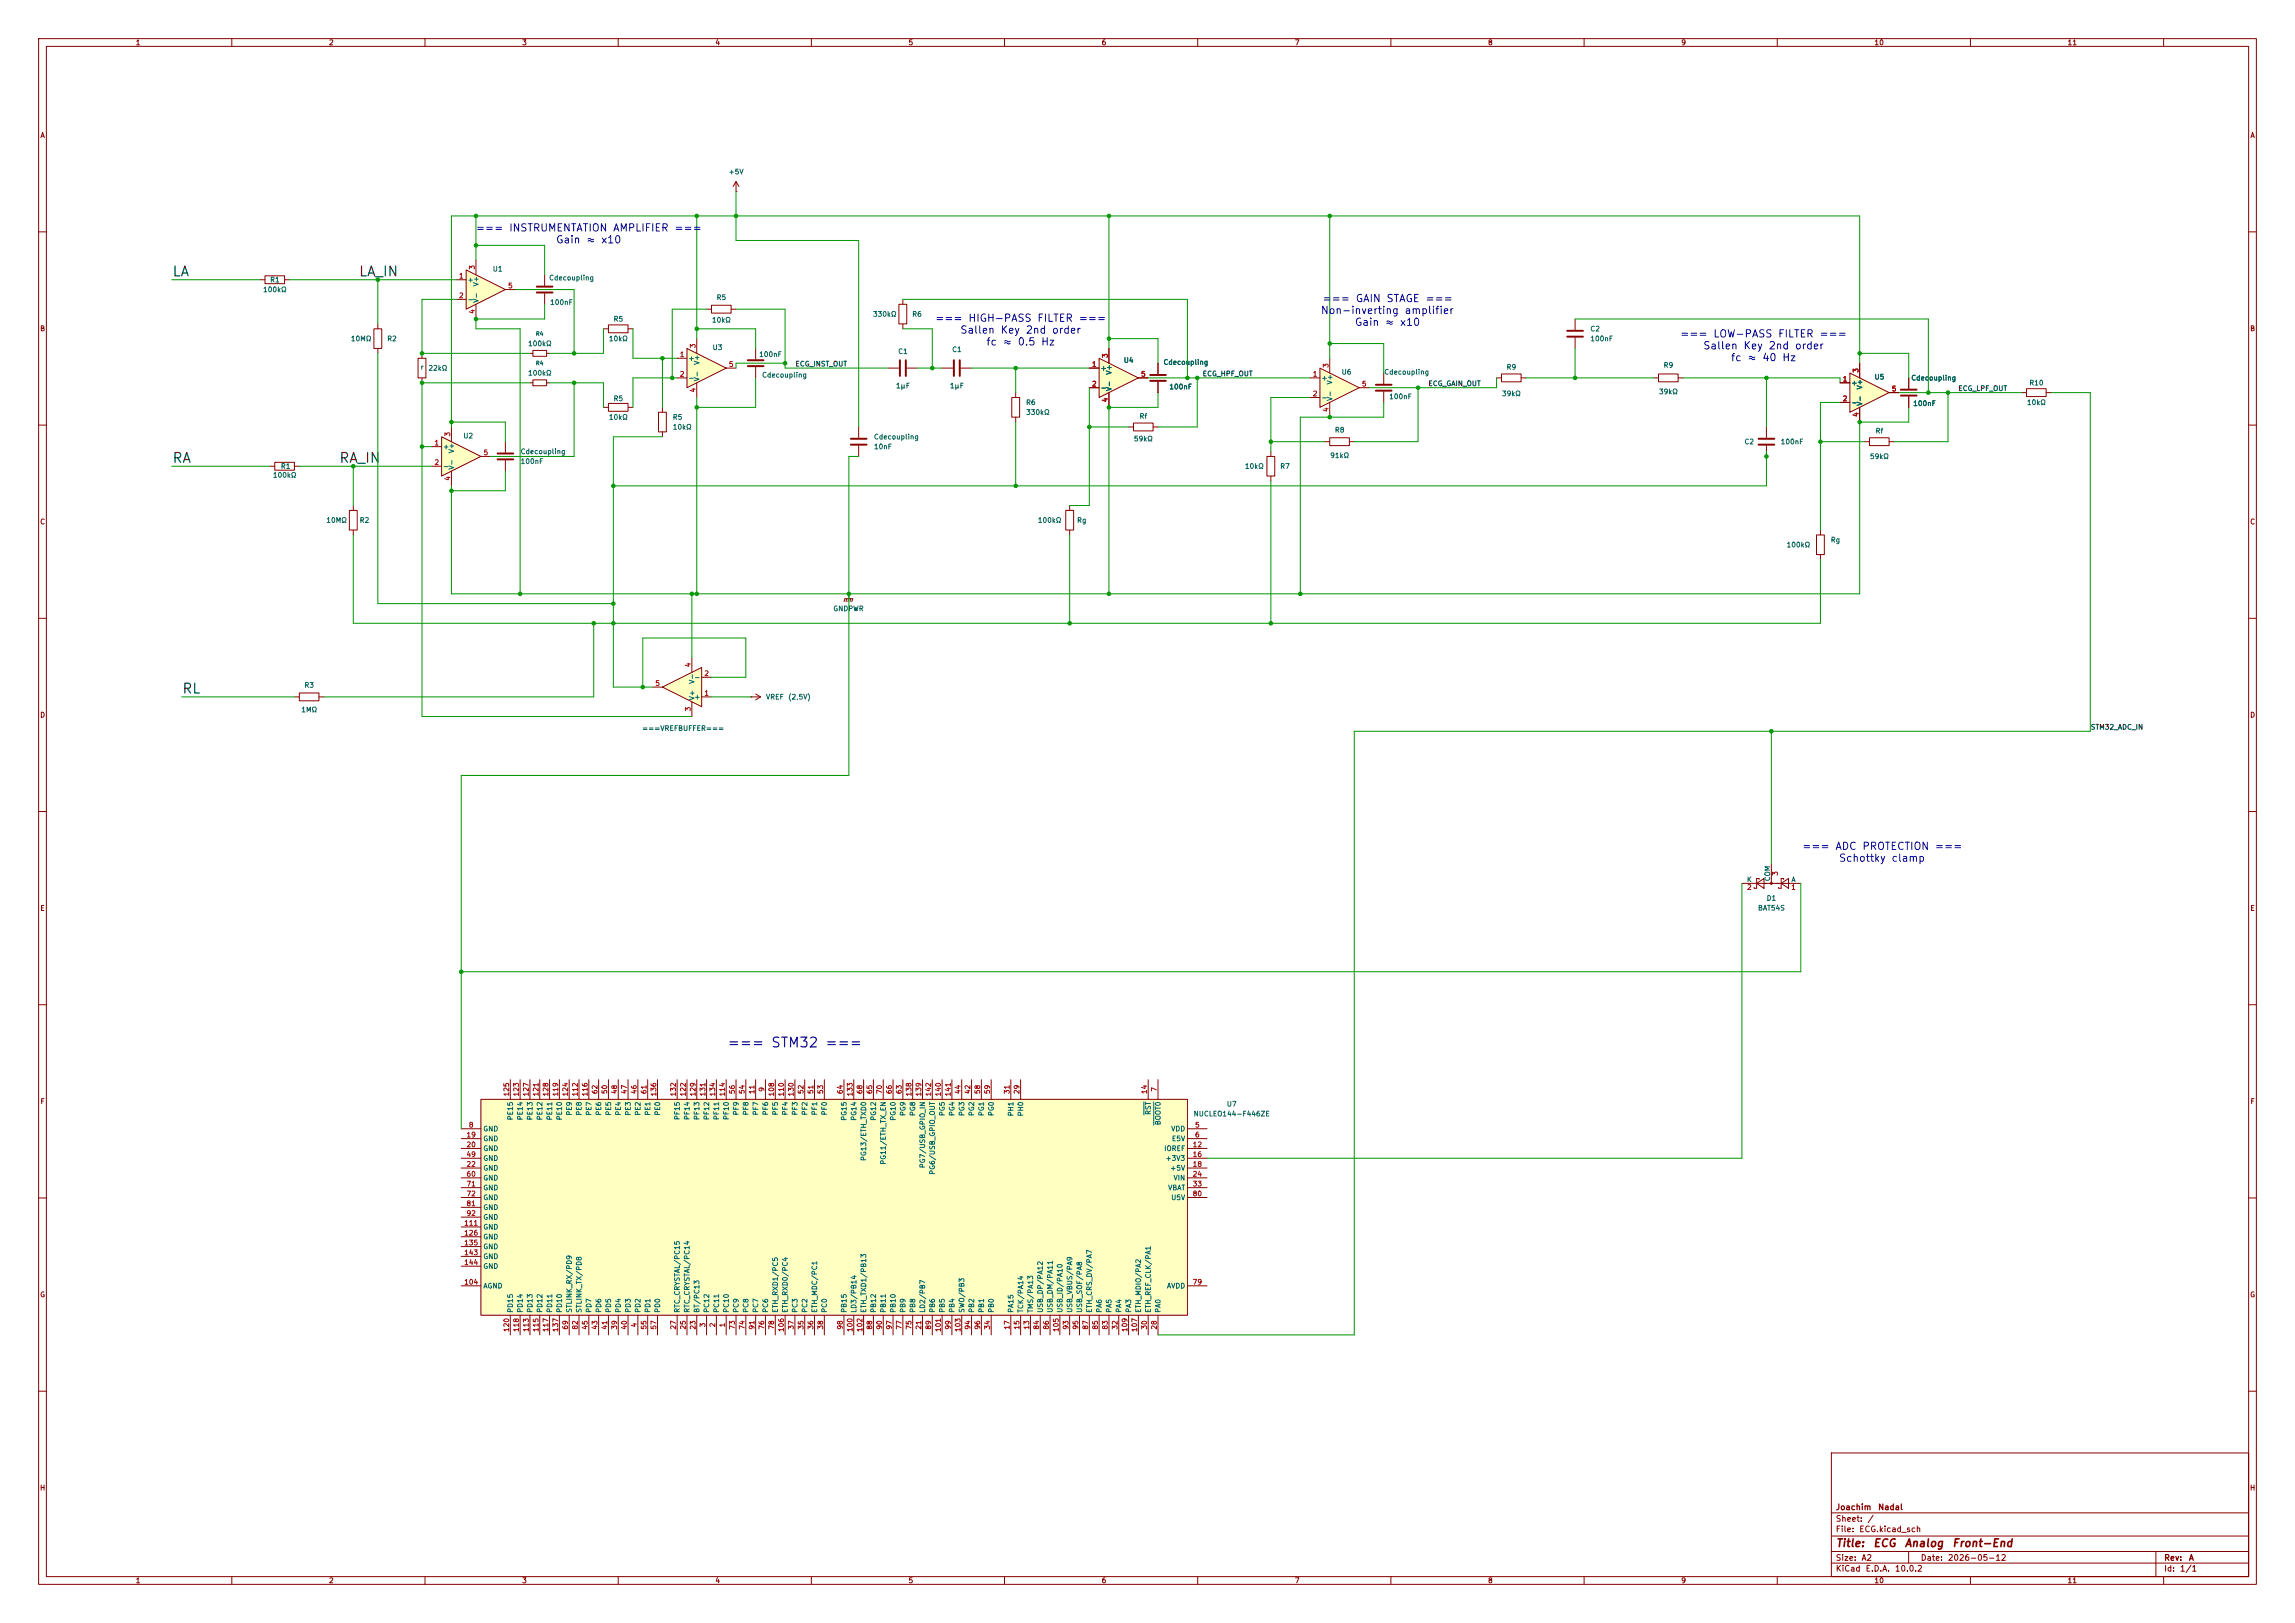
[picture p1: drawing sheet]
<svg xmlns="http://www.w3.org/2000/svg" width="594mm" height="420mm" viewBox="0 0 594 420" stroke-linecap="round" stroke-linejoin="round" font-family="sans-serif">
<defs><g id="words">
<g font-size="2.5" fill="#0f0f0f">
<text x="44.4" y="72.1">LA</text>
<text x="92.7" y="72.1">LA_IN</text>
<text x="44.4" y="120.4">RA</text>
<text x="87.6" y="120.4">RA_IN</text>
<text x="47" y="180.1">RL</text>
</g>
<text font-size="2.5" fill="#0000c2" x="188.1" y="271.7">=== STM32 ===</text>
<g font-size="2" fill="#840000">
<text x="475" y="400.8">Title:</text>
<text x="484.7" y="400.8">ECG</text>
<text x="492.8" y="400.8">Analog</text>
<text x="505.1" y="400.8">Front-End</text>
</g>
<g font-size="1.9" fill="#0000c2">
<text x="123" y="60.4">=== INSTRUMENTATION AMPLIFIER ===</text>
<text x="143.8" y="63.4">Gain ≈ x10</text>
<text x="241.9" y="83.7">=== HIGH-PASS FILTER ===</text>
<text x="341.7" y="81.7">Non-inverting amplifier</text>
<text x="342.1" y="78.7">=== GAIN STAGE ===</text>
<text x="248.4" y="86.8">Sallen Key 2nd order</text>
<text x="255.1" y="89.9">fc ≈ 0.5 Hz</text>
<text x="350.5" y="84.8">Gain ≈ x10</text>
<text x="434.7" y="87.8">=== LOW-PASS FILTER ===</text>
<text x="440.7" y="90.9">Sallen Key 2nd order</text>
<text x="447.8" y="93.9">fc ≈ 40 Hz</text>
<text x="466.3" y="220.4">=== ADC PROTECTION ===</text>
<text x="475.8" y="223.5">Schottky clamp</text>
</g>
<g font-size="1.5" fill="#840000">
<text x="475" y="394.1">Sheet:</text>
<text x="475" y="391.1">Joachim</text>
<text x="483.2" y="394.1">/</text>
<text x="486" y="391.1">Nadal</text>
<text x="475" y="396.8">File:</text>
<text x="481.1" y="396.8">ECG.kicad_sch</text>
<text x="475" y="407">KiCad</text>
<text x="475" y="404.2">Size:</text>
<text x="481.7" y="404.2">A2</text>
<text x="482.7" y="407">E.D.A.</text>
<text x="490.3" y="407">10.0.2</text>
<text x="497" y="404.2">Date:</text>
<text x="504" y="404.2">2026-05-12</text>
<text x="560" y="404.2">Rev:</text>
<text x="560" y="407">Id:</text>
<text x="564.1" y="407">1/1</text>
<text x="566.4" y="404.2">A</text>
</g>
<g font-size="1.3" fill="#840000">
<text x="35" y="12">1</text>
<text x="85" y="12">2</text>
<text x="135" y="12">3</text>
<text x="185" y="12">4</text>
<text x="235" y="12">5</text>
<text x="285" y="12">6</text>
<text x="335" y="12">7</text>
<text x="385" y="12">8</text>
<text x="435" y="12">9</text>
<text x="485" y="12">10</text>
<text x="535" y="12">11</text>
<text x="10.3" y="36">A</text>
<text x="582.3" y="36">A</text>
<text x="10.3" y="86">B</text>
<text x="582.3" y="86">B</text>
<text x="10.3" y="136">C</text>
<text x="582.3" y="136">C</text>
<text x="10.3" y="186">D</text>
<text x="582.3" y="186">D</text>
<text x="10.3" y="236">E</text>
<text x="582.3" y="236">E</text>
<text x="10.3" y="286">F</text>
<text x="582.3" y="286">F</text>
<text x="10.3" y="336">G</text>
<text x="582.3" y="336">G</text>
<text x="10.2" y="386">H</text>
<text x="582.2" y="386">H</text>
<text x="35" y="410">1</text>
<text x="85" y="410">2</text>
<text x="135" y="410">3</text>
<text x="185" y="410">4</text>
<text x="235" y="410">5</text>
<text x="285" y="410">6</text>
<text x="335" y="410">7</text>
<text x="385" y="410">8</text>
<text x="435" y="410">9</text>
<text x="485" y="410">10</text>
<text x="535" y="410">11</text>
</g>
<g font-size="1.3" fill="#006464">
<text x="188.5" y="45.4">+5V</text>
<text x="127.4" y="70.6">U1</text>
<text x="68" y="75.9">100kΩ</text>
<text x="69.8" y="73.4">R1</text>
<text x="120.9" y="73.4">+</text>
<text x="124.2" y="74.2" transform="rotate(-90 124.2 74.2)">V+</text>
<text x="142" y="72.9">Cdecoupling</text>
<text x="185.3" y="77.9">R5</text>
<text x="120.9" y="78.4">-</text>
<text x="124.2" y="78.5" transform="rotate(-90 124.2 78.5)">V-</text>
<text x="142.2" y="79.2">100nF</text>
<text x="158.7" y="83.5">R5</text>
<text x="184.1" y="83.8">10kΩ</text>
<text x="225.8" y="82.3">330kΩ</text>
<text x="236" y="82.3">R6</text>
<text x="90.7" y="88.6">10MΩ</text>
<text x="100.1" y="88.6">R2</text>
<text x="136.5" y="89.9">100kΩ</text>
<text x="157.5" y="88.6">10kΩ</text>
<text x="411.5" y="86.1">C2</text>
<text x="411.5" y="88.6">100nF</text>
<text x="108.7" y="96">r</text>
<text x="178.1" y="93.7">+</text>
<text x="181.3" y="94.6" transform="rotate(-90 181.3 94.6)">V+</text>
<text x="184.3" y="90.9">U3</text>
<text x="196.4" y="92.7">100nF</text>
<text x="232.3" y="91.9">C1</text>
<text x="246.3" y="91.4">C1</text>
<text x="290.7" y="94.2">U4</text>
<text x="301" y="94.7">Cdecoupling</text>
<text x="389.8" y="96">R9</text>
<text x="430.5" y="95.5">R9</text>
<text x="110.8" y="96.2">22kΩ</text>
<text x="136.5" y="97.5">100kΩ</text>
<text x="178.1" y="98.8">-</text>
<text x="181.3" y="98.8" transform="rotate(-90 181.3 98.8)">V-</text>
<text x="197.1" y="98">Cdecoupling</text>
<text x="231.8" y="100.8">1µF</text>
<text x="245.7" y="100.8">1µF</text>
<text x="284.7" y="96.2">+</text>
<text x="284.7" y="101.3">-</text>
<text x="288" y="101.3" transform="rotate(-90 288 101.3)">V-</text>
<text x="288" y="97.1" transform="rotate(-90 288 97.1)">V+</text>
<text x="302.5" y="101">100nF</text>
<text x="341.9" y="98.8">+</text>
<text x="345.1" y="99.6" transform="rotate(-90 345.1 99.6)">V+</text>
<text x="347.1" y="97.2">U6</text>
<text x="358.1" y="97.2">Cdecoupling</text>
<text x="479" y="100">+</text>
<text x="482.3" y="100.9" transform="rotate(-90 482.3 100.9)">V+</text>
<text x="485" y="98.5">U5</text>
<text x="494.5" y="98.8">Cdecoupling</text>
<text x="525.1" y="100">R10</text>
<text x="158.7" y="104.1">R5</text>
<text x="265.4" y="105.1">R6</text>
<text x="265.4" y="107.7">330kΩ</text>
<text x="341.9" y="103.8">-</text>
<text x="345.1" y="103.9" transform="rotate(-90 345.1 103.9)">V-</text>
<text x="359.4" y="103.6">100nF</text>
<text x="388.6" y="102.8">39kΩ</text>
<text x="429.2" y="102.3">39kΩ</text>
<text x="479" y="105.1">-</text>
<text x="482.3" y="105.2" transform="rotate(-90 482.3 105.2)">V-</text>
<text x="495.1" y="105.4">100nF</text>
<text x="524.5" y="105.1">10kΩ</text>
<text x="119.8" y="113.7">U2</text>
<text x="157.5" y="108.9">10kΩ</text>
<text x="174" y="108.9">R5</text>
<text x="174" y="111.5">10kΩ</text>
<text x="294.8" y="108.7">Rf</text>
<text x="345.4" y="112.2">R8</text>
<text x="485.3" y="112.5">Rf</text>
<text x="114.6" y="116.5">+</text>
<text x="117.8" y="117.4" transform="rotate(-90 117.8 117.4)">V+</text>
<text x="134.6" y="117.8">Cdecoupling</text>
<text x="226.1" y="114">Cdecoupling</text>
<text x="226.1" y="116.5">10nF</text>
<text x="293.4" y="114.5">59kΩ</text>
<text x="344.2" y="118.8">91kΩ</text>
<text x="451.4" y="115.3">C2</text>
<text x="460.8" y="115.3">100nF</text>
<text x="483.9" y="119.1">59kΩ</text>
<text x="70.5" y="123.9">100kΩ</text>
<text x="72.6" y="121.6">R1</text>
<text x="114.6" y="121.6">-</text>
<text x="117.8" y="121.7" transform="rotate(-90 117.8 121.7)">V-</text>
<text x="134.6" y="120.4">100nF</text>
<text x="322.1" y="121.6">10kΩ</text>
<text x="331.2" y="121.6">R7</text>
<text x="84.3" y="135.6">10MΩ</text>
<text x="93" y="135.6">R2</text>
<text x="268.5" y="135.6">100kΩ</text>
<text x="278.6" y="135.6">Rg</text>
<text x="462.3" y="141.9">100kΩ</text>
<text x="473.7" y="140.7">Rg</text>
<text x="215.6" y="158.5">GNDPWR</text>
<text x="78.7" y="178.3">R3</text>
<text x="179.6" y="176.2">-</text>
<text x="180" y="177.1" transform="rotate(-90 180 177.1)">V-</text>
<text x="77.9" y="184.6">1MΩ</text>
<text x="179.6" y="181.3">+</text>
<text x="180" y="181.4" transform="rotate(-90 180 181.4)">V+</text>
<text x="198.1" y="181.3">VREF</text>
<text x="203.9" y="181.3">(2,5V)</text>
<text x="166.1" y="189.4">===VREFBUFFER===</text>
<text x="452" y="228.6">K</text>
<text x="457.1" y="233.4">D1</text>
<text x="458.4" y="228.2" transform="rotate(-90 458.4 228.2)">COM</text>
<text x="463.5" y="228.6">A</text>
<text x="454.9" y="235.9">BAT54S</text>
<text x="317.4" y="286.7">U7</text>
<text x="125" y="293.1">GND</text>
<text x="133.1" y="290" transform="rotate(-90 133.1 290)">PE15</text>
<text x="135.6" y="290" transform="rotate(-90 135.6 290)">PE14</text>
<text x="138.1" y="290" transform="rotate(-90 138.1 290)">PE13</text>
<text x="140.7" y="290" transform="rotate(-90 140.7 290)">PE12</text>
<text x="143.2" y="290" transform="rotate(-90 143.2 290)">PE11</text>
<text x="145.8" y="290" transform="rotate(-90 145.8 290)">PE10</text>
<text x="148.3" y="288.8" transform="rotate(-90 148.3 288.8)">PE9</text>
<text x="150.8" y="288.8" transform="rotate(-90 150.8 288.8)">PE8</text>
<text x="153.4" y="288.8" transform="rotate(-90 153.4 288.8)">PE7</text>
<text x="155.9" y="288.8" transform="rotate(-90 155.9 288.8)">PE6</text>
<text x="158.5" y="288.8" transform="rotate(-90 158.5 288.8)">PE5</text>
<text x="161" y="288.8" transform="rotate(-90 161 288.8)">PE4</text>
<text x="163.5" y="288.8" transform="rotate(-90 163.5 288.8)">PE3</text>
<text x="166.1" y="288.8" transform="rotate(-90 166.1 288.8)">PE2</text>
<text x="168.6" y="288.8" transform="rotate(-90 168.6 288.8)">PE1</text>
<text x="171.2" y="288.8" transform="rotate(-90 171.2 288.8)">PE0</text>
<text x="176.2" y="290" transform="rotate(-90 176.2 290)">PF15</text>
<text x="178.8" y="290" transform="rotate(-90 178.8 290)">PF14</text>
<text x="181.3" y="290" transform="rotate(-90 181.3 290)">PF13</text>
<text x="183.9" y="290" transform="rotate(-90 183.9 290)">PF12</text>
<text x="186.4" y="290" transform="rotate(-90 186.4 290)">PF11</text>
<text x="188.9" y="290" transform="rotate(-90 188.9 290)">PF10</text>
<text x="191.5" y="288.8" transform="rotate(-90 191.5 288.8)">PF9</text>
<text x="194" y="288.8" transform="rotate(-90 194 288.8)">PF8</text>
<text x="196.6" y="288.8" transform="rotate(-90 196.6 288.8)">PF7</text>
<text x="199.1" y="288.8" transform="rotate(-90 199.1 288.8)">PF6</text>
<text x="201.6" y="288.8" transform="rotate(-90 201.6 288.8)">PF5</text>
<text x="204.2" y="288.8" transform="rotate(-90 204.2 288.8)">PF4</text>
<text x="206.7" y="288.8" transform="rotate(-90 206.7 288.8)">PF3</text>
<text x="209.3" y="288.8" transform="rotate(-90 209.3 288.8)">PF2</text>
<text x="211.8" y="288.8" transform="rotate(-90 211.8 288.8)">PF1</text>
<text x="214.3" y="288.8" transform="rotate(-90 214.3 288.8)">PF0</text>
<text x="219.4" y="290.2" transform="rotate(-90 219.4 290.2)">PG15</text>
<text x="222" y="290.2" transform="rotate(-90 222 290.2)">PG14</text>
<text x="227" y="290.2" transform="rotate(-90 227 290.2)">PG12</text>
<text x="232.1" y="290.2" transform="rotate(-90 232.1 290.2)">PG10</text>
<text x="234.7" y="288.9" transform="rotate(-90 234.7 288.9)">PG9</text>
<text x="237.2" y="288.9" transform="rotate(-90 237.2 288.9)">PG8</text>
<text x="244.8" y="288.9" transform="rotate(-90 244.8 288.9)">PG5</text>
<text x="247.4" y="288.9" transform="rotate(-90 247.4 288.9)">PG4</text>
<text x="249.9" y="288.9" transform="rotate(-90 249.9 288.9)">PG3</text>
<text x="252.4" y="288.9" transform="rotate(-90 252.4 288.9)">PG2</text>
<text x="255" y="288.9" transform="rotate(-90 255 288.9)">PG1</text>
<text x="257.5" y="288.9" transform="rotate(-90 257.5 288.9)">PG0</text>
<text x="262.6" y="289" transform="rotate(-90 262.6 289)">PH1</text>
<text x="265.1" y="289" transform="rotate(-90 265.1 289)">PH0</text>
<text x="298.2" y="288.6" transform="rotate(-90 298.2 288.6)">RST</text>
<text x="300.7" y="291.3" transform="rotate(-90 300.7 291.3)">BOOT0</text>
<text x="303" y="293.1">VDD</text>
<text x="308.8" y="289.2">NUCLEO144-F446ZE</text>
<text x="125" y="295.6">GND</text>
<text x="125" y="298.2">GND</text>
<text x="301.2" y="298.2">IOREF</text>
<text x="303.2" y="295.6">E5V</text>
<text x="125" y="303.2">GND</text>
<text x="125" y="300.7">GND</text>
<text x="125" y="305.8">GND</text>
<text x="224.5" y="300.6" transform="rotate(-90 224.5 300.6)">PG13/ETH_TXD0</text>
<text x="229.6" y="301.5" transform="rotate(-90 229.6 301.5)">PG11/ETH_TX_EN</text>
<text x="239.7" y="302.4" transform="rotate(-90 239.7 302.4)">PG7/USB_GPIO_IN</text>
<text x="242.3" y="304.1" transform="rotate(-90 242.3 304.1)">PG6/USB_GPIO_OUT</text>
<text x="301.5" y="300.7">+3V3</text>
<text x="302.8" y="303.2">+5V</text>
<text x="303.6" y="305.8">VIN</text>
<text x="125" y="308.3">GND</text>
<text x="125" y="310.9">GND</text>
<text x="302.2" y="308.3">VBAT</text>
<text x="303" y="310.9">U5V</text>
<text x="125" y="313.4">GND</text>
<text x="125" y="315.9">GND</text>
<text x="125" y="318.5">GND</text>
<text x="125" y="321">GND</text>
<text x="125" y="323.6">GND</text>
<text x="125" y="326.1">GND</text>
<text x="125" y="328.6">GND</text>
<text x="125" y="333.7">AGND</text>
<text x="301.9" y="333.7">AVDD</text>
<text x="133.1" y="339.9" transform="rotate(-90 133.1 339.9)">PD15</text>
<text x="135.6" y="339.9" transform="rotate(-90 135.6 339.9)">PD14</text>
<text x="138.1" y="339.9" transform="rotate(-90 138.1 339.9)">PD13</text>
<text x="140.7" y="339.9" transform="rotate(-90 140.7 339.9)">PD12</text>
<text x="143.2" y="339.9" transform="rotate(-90 143.2 339.9)">PD11</text>
<text x="145.8" y="339.9" transform="rotate(-90 145.8 339.9)">PD10</text>
<text x="148.3" y="339.9" transform="rotate(-90 148.3 339.9)">STLINK_RX/PD9</text>
<text x="150.8" y="339.9" transform="rotate(-90 150.8 339.9)">STLINK_TX/PD8</text>
<text x="153.4" y="339.9" transform="rotate(-90 153.4 339.9)">PD7</text>
<text x="155.9" y="339.9" transform="rotate(-90 155.9 339.9)">PD6</text>
<text x="158.5" y="339.9" transform="rotate(-90 158.5 339.9)">PD5</text>
<text x="161" y="339.9" transform="rotate(-90 161 339.9)">PD4</text>
<text x="163.5" y="339.9" transform="rotate(-90 163.5 339.9)">PD3</text>
<text x="166.1" y="339.9" transform="rotate(-90 166.1 339.9)">PD2</text>
<text x="168.6" y="339.9" transform="rotate(-90 168.6 339.9)">PD1</text>
<text x="171.2" y="339.9" transform="rotate(-90 171.2 339.9)">PD0</text>
<text x="176.2" y="339.9" transform="rotate(-90 176.2 339.9)">RTC_CRYSTAL/PC15</text>
<text x="178.8" y="339.9" transform="rotate(-90 178.8 339.9)">RTC_CRYSTAL/PC14</text>
<text x="181.3" y="339.9" transform="rotate(-90 181.3 339.9)">BT/PC13</text>
<text x="183.9" y="339.9" transform="rotate(-90 183.9 339.9)">PC12</text>
<text x="186.4" y="339.9" transform="rotate(-90 186.4 339.9)">PC11</text>
<text x="188.9" y="339.9" transform="rotate(-90 188.9 339.9)">PC10</text>
<text x="191.5" y="339.9" transform="rotate(-90 191.5 339.9)">PC9</text>
<text x="194" y="339.9" transform="rotate(-90 194 339.9)">PC8</text>
<text x="196.6" y="339.9" transform="rotate(-90 196.6 339.9)">PC7</text>
<text x="199.1" y="339.9" transform="rotate(-90 199.1 339.9)">PC6</text>
<text x="201.6" y="339.9" transform="rotate(-90 201.6 339.9)">ETH_RXD1/PC5</text>
<text x="204.2" y="339.9" transform="rotate(-90 204.2 339.9)">ETH_RXD0/PC4</text>
<text x="206.7" y="339.9" transform="rotate(-90 206.7 339.9)">PC3</text>
<text x="209.3" y="339.9" transform="rotate(-90 209.3 339.9)">PC2</text>
<text x="211.8" y="339.9" transform="rotate(-90 211.8 339.9)">ETH_MDC/PC1</text>
<text x="214.3" y="339.9" transform="rotate(-90 214.3 339.9)">PC0</text>
<text x="219.4" y="339.9" transform="rotate(-90 219.4 339.9)">PB15</text>
<text x="222" y="339.9" transform="rotate(-90 222 339.9)">LD3/PB14</text>
<text x="224.5" y="339.9" transform="rotate(-90 224.5 339.9)">ETH_TXD1/PB13</text>
<text x="227" y="339.9" transform="rotate(-90 227 339.9)">PB12</text>
<text x="229.6" y="339.9" transform="rotate(-90 229.6 339.9)">PB11</text>
<text x="232.1" y="339.9" transform="rotate(-90 232.1 339.9)">PB10</text>
<text x="234.7" y="339.9" transform="rotate(-90 234.7 339.9)">PB9</text>
<text x="237.2" y="339.9" transform="rotate(-90 237.2 339.9)">PB8</text>
<text x="239.7" y="339.9" transform="rotate(-90 239.7 339.9)">LD2/PB7</text>
<text x="242.3" y="339.9" transform="rotate(-90 242.3 339.9)">PB6</text>
<text x="244.8" y="339.9" transform="rotate(-90 244.8 339.9)">PB5</text>
<text x="247.4" y="339.9" transform="rotate(-90 247.4 339.9)">PB4</text>
<text x="249.9" y="339.9" transform="rotate(-90 249.9 339.9)">SWO/PB3</text>
<text x="252.4" y="339.9" transform="rotate(-90 252.4 339.9)">PB2</text>
<text x="255" y="339.9" transform="rotate(-90 255 339.9)">PB1</text>
<text x="257.5" y="339.9" transform="rotate(-90 257.5 339.9)">PB0</text>
<text x="262.6" y="339.9" transform="rotate(-90 262.6 339.9)">PA15</text>
<text x="265.1" y="339.9" transform="rotate(-90 265.1 339.9)">TCK/PA14</text>
<text x="267.7" y="339.9" transform="rotate(-90 267.7 339.9)">TMS/PA13</text>
<text x="270.2" y="339.9" transform="rotate(-90 270.2 339.9)">USB_DP/PA12</text>
<text x="272.8" y="339.9" transform="rotate(-90 272.8 339.9)">USB_DM/PA11</text>
<text x="275.3" y="339.9" transform="rotate(-90 275.3 339.9)">USB_ID/PA10</text>
<text x="277.8" y="339.9" transform="rotate(-90 277.8 339.9)">USB_VBUS/PA9</text>
<text x="280.4" y="339.9" transform="rotate(-90 280.4 339.9)">USB_SOF/PA8</text>
<text x="282.9" y="339.9" transform="rotate(-90 282.9 339.9)">ETH_CRS_DV/PA7</text>
<text x="285.5" y="339.9" transform="rotate(-90 285.5 339.9)">PA6</text>
<text x="288" y="339.9" transform="rotate(-90 288 339.9)">PA5</text>
<text x="290.5" y="339.9" transform="rotate(-90 290.5 339.9)">PA4</text>
<text x="293.1" y="339.9" transform="rotate(-90 293.1 339.9)">PA3</text>
<text x="295.6" y="339.9" transform="rotate(-90 295.6 339.9)">ETH_MDIO/PA2</text>
<text x="298.2" y="339.9" transform="rotate(-90 298.2 339.9)">ETH_REF_CLK/PA1</text>
<text x="300.7" y="339.9" transform="rotate(-90 300.7 339.9)">PA0</text>
</g>
<g font-size="1.3" fill="#a90000">
<text x="123.2" y="69.9" transform="rotate(-90 123.2 69.9)">3</text>
<text x="118.7" y="72.4">1</text>
<text x="118.7" y="77.4">2</text>
<text x="131.4" y="74.9">5</text>
<text x="123.2" y="81.4" transform="rotate(-90 123.2 81.4)">4</text>
<text x="175.8" y="92.7">1</text>
<text x="180.3" y="90.2" transform="rotate(-90 180.3 90.2)">3</text>
<text x="188.5" y="95.2">5</text>
<text x="282.5" y="95.2">1</text>
<text x="287" y="92.8" transform="rotate(-90 287 92.8)">3</text>
<text x="344.1" y="95.3" transform="rotate(-90 344.1 95.3)">3</text>
<text x="175.8" y="97.8">2</text>
<text x="180.3" y="101.7" transform="rotate(-90 180.3 101.7)">4</text>
<text x="282.5" y="100.3">2</text>
<text x="295.2" y="97.8">5</text>
<text x="339.7" y="97.8">1</text>
<text x="352.4" y="100.3">5</text>
<text x="476.8" y="99">1</text>
<text x="481.3" y="96.6" transform="rotate(-90 481.3 96.6)">3</text>
<text x="489.5" y="101.6">5</text>
<text x="287" y="104.2" transform="rotate(-90 287 104.2)">4</text>
<text x="339.7" y="102.8">2</text>
<text x="344.1" y="106.8" transform="rotate(-90 344.1 106.8)">4</text>
<text x="476.8" y="104.1">2</text>
<text x="116.8" y="113.1" transform="rotate(-90 116.8 113.1)">3</text>
<text x="481.3" y="108" transform="rotate(-90 481.3 108)">4</text>
<text x="112.3" y="115.5">1</text>
<text x="125" y="118.1">5</text>
<text x="112.3" y="120.6">2</text>
<text x="116.8" y="124.5" transform="rotate(-90 116.8 124.5)">4</text>
<text x="179" y="172.8" transform="rotate(-90 179 172.8)">4</text>
<text x="169.5" y="177.8">5</text>
<text x="182.2" y="175.2">2</text>
<text x="179" y="184.2" transform="rotate(-90 179 184.2)">3</text>
<text x="182.2" y="180.3">1</text>
<text x="460.4" y="226.8" transform="rotate(-90 460.4 226.8)">3</text>
<text x="452" y="230.6">2</text>
<text x="463.5" y="230.6">1</text>
<text x="132.1" y="283.9" transform="rotate(-90 132.1 283.9)">125</text>
<text x="134.6" y="283.9" transform="rotate(-90 134.6 283.9)">123</text>
<text x="137.1" y="283.9" transform="rotate(-90 137.1 283.9)">127</text>
<text x="139.7" y="283.9" transform="rotate(-90 139.7 283.9)">121</text>
<text x="142.2" y="283.9" transform="rotate(-90 142.2 283.9)">128</text>
<text x="144.8" y="283.9" transform="rotate(-90 144.8 283.9)">119</text>
<text x="147.3" y="283.9" transform="rotate(-90 147.3 283.9)">124</text>
<text x="149.8" y="283.9" transform="rotate(-90 149.8 283.9)">112</text>
<text x="152.4" y="283.9" transform="rotate(-90 152.4 283.9)">116</text>
<text x="154.9" y="283.3" transform="rotate(-90 154.9 283.3)">62</text>
<text x="157.5" y="283.3" transform="rotate(-90 157.5 283.3)">50</text>
<text x="160" y="283.3" transform="rotate(-90 160 283.3)">48</text>
<text x="162.5" y="283.3" transform="rotate(-90 162.5 283.3)">47</text>
<text x="165.1" y="283.3" transform="rotate(-90 165.1 283.3)">46</text>
<text x="167.6" y="283.3" transform="rotate(-90 167.6 283.3)">61</text>
<text x="170.2" y="283.9" transform="rotate(-90 170.2 283.9)">136</text>
<text x="175.2" y="283.9" transform="rotate(-90 175.2 283.9)">132</text>
<text x="177.8" y="283.9" transform="rotate(-90 177.8 283.9)">122</text>
<text x="180.3" y="283.9" transform="rotate(-90 180.3 283.9)">129</text>
<text x="182.9" y="283.9" transform="rotate(-90 182.9 283.9)">131</text>
<text x="185.4" y="283.9" transform="rotate(-90 185.4 283.9)">134</text>
<text x="187.9" y="283.9" transform="rotate(-90 187.9 283.9)">114</text>
<text x="190.5" y="283.3" transform="rotate(-90 190.5 283.3)">56</text>
<text x="193" y="283.3" transform="rotate(-90 193 283.3)">54</text>
<text x="195.6" y="283.3" transform="rotate(-90 195.6 283.3)">11</text>
<text x="198.1" y="282.6" transform="rotate(-90 198.1 282.6)">9</text>
<text x="200.6" y="283.9" transform="rotate(-90 200.6 283.9)">108</text>
<text x="203.2" y="283.9" transform="rotate(-90 203.2 283.9)">110</text>
<text x="205.7" y="283.9" transform="rotate(-90 205.7 283.9)">130</text>
<text x="208.3" y="283.3" transform="rotate(-90 208.3 283.3)">52</text>
<text x="210.8" y="283.3" transform="rotate(-90 210.8 283.3)">51</text>
<text x="213.3" y="283.3" transform="rotate(-90 213.3 283.3)">53</text>
<text x="218.4" y="283.3" transform="rotate(-90 218.4 283.3)">64</text>
<text x="221" y="283.9" transform="rotate(-90 221 283.9)">133</text>
<text x="223.5" y="283.3" transform="rotate(-90 223.5 283.3)">68</text>
<text x="226" y="283.3" transform="rotate(-90 226 283.3)">65</text>
<text x="228.6" y="283.3" transform="rotate(-90 228.6 283.3)">70</text>
<text x="231.1" y="283.3" transform="rotate(-90 231.1 283.3)">66</text>
<text x="233.7" y="283.3" transform="rotate(-90 233.7 283.3)">63</text>
<text x="236.2" y="283.9" transform="rotate(-90 236.2 283.9)">138</text>
<text x="238.7" y="283.9" transform="rotate(-90 238.7 283.9)">139</text>
<text x="241.3" y="283.9" transform="rotate(-90 241.3 283.9)">142</text>
<text x="243.8" y="283.9" transform="rotate(-90 243.8 283.9)">140</text>
<text x="246.4" y="283.9" transform="rotate(-90 246.4 283.9)">141</text>
<text x="248.9" y="283.3" transform="rotate(-90 248.9 283.3)">44</text>
<text x="251.4" y="283.3" transform="rotate(-90 251.4 283.3)">42</text>
<text x="254" y="283.3" transform="rotate(-90 254 283.3)">58</text>
<text x="256.5" y="283.3" transform="rotate(-90 256.5 283.3)">59</text>
<text x="261.6" y="283.3" transform="rotate(-90 261.6 283.3)">31</text>
<text x="264.1" y="283.3" transform="rotate(-90 264.1 283.3)">29</text>
<text x="297.2" y="283.3" transform="rotate(-90 297.2 283.3)">14</text>
<text x="299.7" y="282.6" transform="rotate(-90 299.7 282.6)">7</text>
<text x="121.2" y="292.1">8</text>
<text x="309.2" y="292.1">5</text>
<text x="120.6" y="294.6">19</text>
<text x="120.6" y="297.2">20</text>
<text x="120.6" y="299.7">49</text>
<text x="308.6" y="297.2">12</text>
<text x="308.6" y="299.7">16</text>
<text x="309.2" y="294.6">6</text>
<text x="120.6" y="302.2">22</text>
<text x="120.6" y="304.8">60</text>
<text x="308.6" y="302.2">18</text>
<text x="308.6" y="304.8">24</text>
<text x="120.6" y="307.3">71</text>
<text x="120.6" y="309.9">72</text>
<text x="308.6" y="307.3">33</text>
<text x="308.6" y="309.9">80</text>
<text x="120" y="317.5">111</text>
<text x="120.6" y="312.4">81</text>
<text x="120.6" y="314.9">92</text>
<text x="120" y="320">126</text>
<text x="120" y="322.6">135</text>
<text x="120" y="325.1">143</text>
<text x="120" y="327.6">144</text>
<text x="120" y="332.7">104</text>
<text x="308.6" y="332.7">79</text>
<text x="132.1" y="344.8" transform="rotate(-90 132.1 344.8)">120</text>
<text x="134.6" y="344.8" transform="rotate(-90 134.6 344.8)">118</text>
<text x="137.1" y="344.8" transform="rotate(-90 137.1 344.8)">113</text>
<text x="139.7" y="344.8" transform="rotate(-90 139.7 344.8)">115</text>
<text x="142.2" y="344.8" transform="rotate(-90 142.2 344.8)">117</text>
<text x="144.8" y="344.8" transform="rotate(-90 144.8 344.8)">137</text>
<text x="147.3" y="344.2" transform="rotate(-90 147.3 344.2)">69</text>
<text x="149.8" y="344.2" transform="rotate(-90 149.8 344.2)">82</text>
<text x="152.4" y="344.2" transform="rotate(-90 152.4 344.2)">45</text>
<text x="154.9" y="344.2" transform="rotate(-90 154.9 344.2)">43</text>
<text x="157.5" y="344.2" transform="rotate(-90 157.5 344.2)">41</text>
<text x="160" y="344.2" transform="rotate(-90 160 344.2)">39</text>
<text x="162.5" y="344.2" transform="rotate(-90 162.5 344.2)">40</text>
<text x="165.1" y="343.6" transform="rotate(-90 165.1 343.6)">4</text>
<text x="167.6" y="344.2" transform="rotate(-90 167.6 344.2)">55</text>
<text x="170.2" y="344.2" transform="rotate(-90 170.2 344.2)">57</text>
<text x="175.2" y="344.2" transform="rotate(-90 175.2 344.2)">27</text>
<text x="177.8" y="344.2" transform="rotate(-90 177.8 344.2)">25</text>
<text x="180.3" y="344.2" transform="rotate(-90 180.3 344.2)">23</text>
<text x="182.9" y="343.6" transform="rotate(-90 182.9 343.6)">3</text>
<text x="185.4" y="343.6" transform="rotate(-90 185.4 343.6)">2</text>
<text x="187.9" y="343.6" transform="rotate(-90 187.9 343.6)">1</text>
<text x="190.5" y="344.2" transform="rotate(-90 190.5 344.2)">73</text>
<text x="193" y="344.2" transform="rotate(-90 193 344.2)">74</text>
<text x="195.6" y="344.2" transform="rotate(-90 195.6 344.2)">91</text>
<text x="198.1" y="344.2" transform="rotate(-90 198.1 344.2)">76</text>
<text x="200.6" y="344.2" transform="rotate(-90 200.6 344.2)">78</text>
<text x="203.2" y="344.8" transform="rotate(-90 203.2 344.8)">106</text>
<text x="205.7" y="344.2" transform="rotate(-90 205.7 344.2)">37</text>
<text x="208.3" y="344.2" transform="rotate(-90 208.3 344.2)">35</text>
<text x="210.8" y="344.2" transform="rotate(-90 210.8 344.2)">36</text>
<text x="213.3" y="344.2" transform="rotate(-90 213.3 344.2)">38</text>
<text x="218.4" y="344.2" transform="rotate(-90 218.4 344.2)">98</text>
<text x="221" y="344.8" transform="rotate(-90 221 344.8)">100</text>
<text x="223.5" y="344.8" transform="rotate(-90 223.5 344.8)">102</text>
<text x="226" y="344.2" transform="rotate(-90 226 344.2)">88</text>
<text x="228.6" y="344.2" transform="rotate(-90 228.6 344.2)">90</text>
<text x="231.1" y="344.2" transform="rotate(-90 231.1 344.2)">97</text>
<text x="233.7" y="344.2" transform="rotate(-90 233.7 344.2)">77</text>
<text x="236.2" y="344.2" transform="rotate(-90 236.2 344.2)">75</text>
<text x="238.7" y="344.2" transform="rotate(-90 238.7 344.2)">21</text>
<text x="241.3" y="344.2" transform="rotate(-90 241.3 344.2)">89</text>
<text x="243.8" y="344.8" transform="rotate(-90 243.8 344.8)">101</text>
<text x="246.4" y="344.2" transform="rotate(-90 246.4 344.2)">99</text>
<text x="248.9" y="344.8" transform="rotate(-90 248.9 344.8)">103</text>
<text x="251.4" y="344.2" transform="rotate(-90 251.4 344.2)">94</text>
<text x="254" y="344.2" transform="rotate(-90 254 344.2)">96</text>
<text x="256.5" y="344.2" transform="rotate(-90 256.5 344.2)">34</text>
<text x="261.6" y="344.2" transform="rotate(-90 261.6 344.2)">17</text>
<text x="264.1" y="344.2" transform="rotate(-90 264.1 344.2)">15</text>
<text x="266.7" y="344.2" transform="rotate(-90 266.7 344.2)">13</text>
<text x="269.2" y="344.2" transform="rotate(-90 269.2 344.2)">84</text>
<text x="271.8" y="344.2" transform="rotate(-90 271.8 344.2)">86</text>
<text x="274.3" y="344.8" transform="rotate(-90 274.3 344.8)">105</text>
<text x="276.8" y="344.2" transform="rotate(-90 276.8 344.2)">93</text>
<text x="279.4" y="344.2" transform="rotate(-90 279.4 344.2)">95</text>
<text x="281.9" y="344.2" transform="rotate(-90 281.9 344.2)">87</text>
<text x="284.5" y="344.2" transform="rotate(-90 284.5 344.2)">85</text>
<text x="287" y="344.2" transform="rotate(-90 287 344.2)">83</text>
<text x="289.5" y="344.2" transform="rotate(-90 289.5 344.2)">32</text>
<text x="292.1" y="344.8" transform="rotate(-90 292.1 344.8)">109</text>
<text x="294.6" y="344.8" transform="rotate(-90 294.6 344.8)">107</text>
<text x="297.2" y="344.2" transform="rotate(-90 297.2 344.2)">30</text>
<text x="299.7" y="344.2" transform="rotate(-90 299.7 344.2)">28</text>
</g>
<g font-size="1.3" fill="#0f0f0f">
<text x="205.7" y="95.1">ECG_INST_OUT</text>
<text x="311.1" y="97.7">ECG_HPF_OUT</text>
<text x="369.6" y="100.2">ECG_GAIN_OUT</text>
<text x="506.7" y="101.5">ECG_LPF_OUT</text>
<text x="541" y="189.1">STM32_ADC_IN</text>
</g>
<g font-size="1" fill="#006464">
<text x="138.6" y="87.1">R4</text>
<text x="138.6" y="94.8">R4</text>
</g>
</g></defs>
<g fill="none" stroke="#840000" stroke-width=".26">
<path d="M10 10h574v400h-574zM12 12h570v396h-570zM60 10v2M110 10v2M160 10v2M210 10v2M260 10v2M310 10v2M360 10v2M410 10v2M460 10v2M510 10v2"/>
<path d="M560 10v2M10 60h2M184.1 79h5.1v2h-5.1zM582 60h2M182.9 80h1.2M189.2 80h1.3M195.6 90.2v2.8M195.6 95v2.8M243.8 95.3h2.8M248.7 95.3h2.8M358.1 96.5v2.8M10 110h2"/>
<path d="M156.2 105.4h1.3M157.5 104.4h5.1v2h-5.1zM162.6 105.4h1.2M261.9 102.9h2v5.1h-2zM262.9 101.6v1.3M262.9 108v1.2M292.1 110.5h1.3M293.4 109.5h5v2h-5zM298.4 110.5h1.3M327.9 118.1h2v5.1h-2zM328.9 116.8v1.3M342.9 114.3h1.3"/>
<path d="M344.2 113.3h5v2h-5zM349.2 114.3h1.3M358.1 101.3v2.8M582 110h2M328.9 123.2v1.3M470.2 138.4h2v5.1h-2zM471.2 137.2v1.2M218.4 155.7l.3-.8h2l-.2 .8M219.2 154.9l-.3 .8M219.7 153.7v1.2l-.2 .8M219.7 153.7h.1M220.2 154.9l-.2 .8"/>
<path d="M471.2 143.5v1.3M10 160h2M582 160h2M10 210h2M582 210h2M450.8 228.6h15.3M454.7 228.6l1.9-1.3v2.6zM455.3 227.6v-.3h-.6v2.6h-.7v-.3M458.5 223.5v5.1M461 228.6l1.9-1.3v2.6zM461.6 227.6v-.3h-.6v2.6h-.6v-.3M10 260h2"/>
<path d="M582 260h2M10 310h2M582 310h2M10 360h2M474 376h108v32h-108zM582 360h2M474 397.5h108M474 391.5h108M60 408v2M110 408v2M160 408v2M210 408v2"/>
<path d="M260 408v2M310 408v2M360 408v2M410 408v2M460 408v2M474 404.5h108M474 401.5h108M494 401.5v3M510 408v2M558 401.5v6.5M560 408v2"/>
</g>
<path d="M193.5 93.2h4.1M193.5 94.7h4.1M246.9 93.2v4.1M248.4 93.2v4.1M356.1 99.6h4.1M356.1 101.1h4.1" fill="none" stroke="#840000" stroke-width=".51"/>
<circle cx="458.5" cy="228.6" r=".25" fill="#840000" stroke="#840000" stroke-width=".26"/>
<path d="M177.8 90.2l10.2 5.1-10.2 5z" fill="#ffffc2"/>
<path d="M175.3 92.7h2.5M175.3 97.8h2.5M177.8 90.2l10.2 5.1-10.2 5zM180.3 87.6v3.8M180.3 99.1v3.8M188 95.3h2.5" fill="none" stroke="#840000" stroke-width=".26"/>
<path d="M341.6 95.3l10.2 5-10.2 5.1z" fill="#ffffc2"/>
<path d="M339.1 97.8h2.5M341.6 95.3l10.2 5-10.2 5.1zM344.2 92.7v3.8M494 97.8v2.8M339.1 102.9h2.5M344.2 104.1v3.9M351.8 100.3h2.5M494 102.6v2.8" fill="none" stroke="#840000" stroke-width=".26"/>
<path d="M492 100.8h4.1M492 102.4h4.1" fill="none" stroke="#840000" stroke-width=".51"/>
<path d="M478.8 96.5l10.1 5.1-10.1 5.1z" fill="#ffffc2"/>
<g fill="none" stroke="#840000" stroke-width=".26">
<path d="M387.3 97.8h1.3M388.6 96.8h5.1v2h-5.1zM393.7 97.8h1.3M476.2 99.1h2.6M478.8 96.5l10.1 5.1-10.1 5.1zM481.3 94v3.8M476.2 104.1h2.6M481.3 105.4v3.8M482.6 114.3h1.3M483.9 113.3h5v2h-5zM488.9 101.6h2.6M488.9 114.3h1.3"/>
<path d="M195.6 179.6l1.2 .7M194.3 180.3h.1M194.3 180.3h2.5M196.8 180.3l-1.2 .8"/>
</g>
<path d="M171.4 177.8l10.2-5.1v10.2z" fill="#ffffc2"/>
<path d="M229.9 95.3h2.8M234.7 95.3h2.8M407.7 82.6v2.7M407.7 87.4v2.8M222.2 110.5v2.8M222.2 115.3v2.8M168.9 177.8h2.5M171.4 177.8l10.2-5.1v10.2zM179.1 170.2v3.8M181.6 175.3h2.5M179.1 181.6v3.8M181.6 180.3h2.5" fill="none" stroke="#840000" stroke-width=".26"/>
<path d="M232.9 93.2v4.1M234.4 93.2v4.1M405.6 85.6h4.1M405.6 87.1h4.1M220.2 113.5h4.1M220.2 115.1h4.1" fill="none" stroke="#840000" stroke-width=".51"/>
<path d="M284.5 92.7l10.1 5.1-10.1 5.1z" fill="#ffffc2"/>
<path d="M281.9 95.3h2.6M284.5 92.7l10.1 5.1-10.1 5.1zM287 90.2v3.8M294.6 97.8h2.6M281.9 100.3h2.6M287 101.6v3.8" fill="none" stroke="#840000" stroke-width=".26"/>
<path d="M124.5 284.5h182.8v55.9h-182.8z" fill="#ffffc2"/>
<g fill="none" stroke="#840000" stroke-width=".26">
<path d="M190.5 49.5h.1M190.5 47v2.5M190.5 47l-.8 1.3M190.5 47l.8 1.3M67.3 72.4h1.3M68.6 71.4h5.1v2h-5.1zM73.7 72.4h1.2M232.7 78.7h2v5.1h-2zM233.7 77.5v1.2M96.8 85.1h2v5.1h-2zM97.8 83.8v1.3M97.8 90.2v1.2"/>
<path d="M108.2 92.7h2v5.1h-2zM109.2 91.4v1.3M109.2 97.8v1.3M137.2 99.1h.7M137.9 98.3h3.6v1.5h-3.6zM141.5 99.1h.7M233.7 83.8v1.3M299.7 94v2.8M299.7 98.8v2.8M428 97.8h1.3M429.3 96.8h5v2h-5zM434.3 97.8h1.3"/>
<path d="M71.1 119.6h5.1v2.1h-5.1zM130.8 114.3v2.8M130.8 119.1v2.8M170.4 106.7h2.1v5.1h-2.1zM171.4 105.4v1.3M171.4 111.8v1.2M457.2 110.5v2.8M457.2 115.3v2.8M523.2 101.6h1.3M524.5 100.6h5.1v2h-5.1zM529.6 101.6h1.3M69.8 120.7h1.3"/>
<path d="M76.2 120.7h1.3M90.4 132.1h2.1v5.1h-2.1zM91.4 130.8v1.3M91.4 137.2v1.2M275.8 132.1h2.1v5.1h-2.1zM276.9 130.8v1.3M276.9 137.2v1.2M77.5 179.3h5v2.1h-5zM76.2 180.3h1.3M82.5 180.3h1.3M132.1 279.4v5.1M134.6 279.4v5.1"/>
<path d="M137.2 279.4v5.1M139.7 279.4v5.1M142.2 279.4v5.1M144.8 279.4v5.1M147.3 279.4v5.1M149.9 279.4v5.1M152.4 279.4v5.1M154.9 279.4v5.1M157.5 279.4v5.1M160 279.4v5.1M162.6 279.4v5.1M165.1 279.4v5.1"/>
<path d="M167.6 279.4v5.1M170.2 279.4v5.1M175.3 279.4v5.1M177.8 279.4v5.1M180.3 279.4v5.1M182.9 279.4v5.1M185.4 279.4v5.1M188 279.4v5.1M190.5 279.4v5.1M193 279.4v5.1M195.6 279.4v5.1M198.1 279.4v5.1"/>
<path d="M200.7 279.4v5.1M203.2 279.4v5.1M205.7 279.4v5.1M208.3 279.4v5.1M210.8 279.4v5.1M213.4 279.4v5.1M218.4 279.4v5.1M221 279.4v5.1M223.5 279.4v5.1M226.1 279.4v5.1M228.6 279.4v5.1M231.1 279.4v5.1"/>
<path d="M233.7 279.4v5.1M236.2 279.4v5.1M238.8 279.4v5.1M241.3 279.4v5.1M243.8 279.4v5.1M246.4 279.4v5.1M248.9 279.4v5.1M251.5 279.4v5.1M254 279.4v5.1M256.5 279.4v5.1M261.6 279.4v5.1M264.2 279.4v5.1"/>
<path d="M297.2 279.4v5.1M299.7 279.4v5.1M119.4 292.1h5.1M119.4 294.6h5.1M119.4 297.2h5.1M119.4 299.7h5.1M124.5 284.5h182.8v55.9h-182.8zM307.3 292.1h5.1M307.3 294.6h5.1M307.3 297.2h5.1M307.3 299.7h5.1M119.4 302.3h5.1"/>
<path d="M119.4 304.8h5.1M119.4 307.3h5.1M119.4 309.9h5.1M119.4 312.4h5.1M119.4 315h5.1M119.4 317.5h5.1M307.3 302.3h5.1M307.3 304.8h5.1M307.3 307.3h5.1M307.3 309.9h5.1M119.4 332.7h5.1M119.4 320h5.1"/>
<path d="M119.4 322.6h5.1M119.4 325.1h5.1M119.4 327.7h5.1M307.3 332.7h5.1M132.1 340.4v5M134.6 340.4v5M137.2 340.4v5M139.7 340.4v5M142.2 340.4v5M144.8 340.4v5M147.3 340.4v5M149.9 340.4v5"/>
<path d="M152.4 340.4v5M154.9 340.4v5M157.5 340.4v5M160 340.4v5M162.6 340.4v5M165.1 340.4v5M167.6 340.4v5M170.2 340.4v5M175.3 340.4v5M177.8 340.4v5M180.3 340.4v5M182.9 340.4v5"/>
<path d="M185.4 340.4v5M188 340.4v5M190.5 340.4v5M193 340.4v5M195.6 340.4v5M198.1 340.4v5M200.7 340.4v5M203.2 340.4v5M205.7 340.4v5M208.3 340.4v5M210.8 340.4v5M213.4 340.4v5"/>
<path d="M218.4 340.4v5M221 340.4v5M223.5 340.4v5M226.1 340.4v5M228.6 340.4v5M231.1 340.4v5M233.7 340.4v5M236.2 340.4v5M238.8 340.4v5M241.3 340.4v5M243.8 340.4v5M246.4 340.4v5"/>
<path d="M248.9 340.4v5M251.5 340.4v5M254 340.4v5M256.5 340.4v5M261.6 340.4v5M264.2 340.4v5M266.7 340.4v5M269.2 340.4v5M271.8 340.4v5M274.3 340.4v5M276.9 340.4v5M279.4 340.4v5"/>
<path d="M281.9 340.4v5M284.5 340.4v5M287 340.4v5M289.6 340.4v5M292.1 340.4v5M294.6 340.4v5M297.2 340.4v5M299.7 340.4v5"/>
</g>
<path d="M296.1 285.1v3.4M298.6 285.1v6.1" fill="none" stroke="#006464" stroke-width=".26"/>
<path d="M297.7 97h4.1M297.7 98.6h4.1M128.8 117.3h4M128.8 118.9h4M455.2 113.5h4M455.2 115.1h4" fill="none" stroke="#840000" stroke-width=".51"/>
<path d="M114.3 113l10.2 5.1-10.2 5.1z" fill="#ffffc2"/>
<path d="M141 71.1v2.8M141 75.9v2.8M137.2 91.4h.7M137.9 90.7h3.6v1.5h-3.6zM141.5 91.4h.7M111.8 115.6h2.5M114.3 113l10.2 5.1-10.2 5.1zM116.8 110.5v3.8M124.5 118.1h2.5M111.8 120.7h2.5M116.8 121.9v3.8" fill="none" stroke="#840000" stroke-width=".26"/>
<path d="M138.9 74.2h4.1M138.9 75.7h4.1" fill="none" stroke="#840000" stroke-width=".51"/>
<path d="M120.6 69.9l10.2 5-10.2 5.1z" fill="#ffffc2"/>
<g fill="none" stroke="#840000" stroke-width=".26">
<path d="M118.1 72.4h2.5M118.1 77.5h2.5M120.6 69.9l10.2 5-10.2 5.1zM123.2 67.3v3.8M123.2 78.7v3.9M130.8 74.9h2.5M156.2 85.1h1.3M157.5 84.1h5.1v2h-5.1zM162.6 85.1h1.2M281.9 95.3h2.6M287 90.2v3.8M294.6 97.8h2.6"/>
<path d="M299.7 94v2.8M299.7 98.8v2.8M476.2 99.1h2.6M481.3 94v3.8M494 97.8v2.8M281.9 100.3h2.6M287 101.6v3.8M476.2 104.1h2.6M481.3 105.4v3.8M488.9 101.6h2.6M494 102.6v2.8"/>
</g>
<g fill="none" stroke="#009600" stroke-width=".26">
<path d="M123.2 55.9v11.4M180.3 55.9v31.7M190.5 49.5v12.7h31.7v48.3M287 55.9v34.3M344.2 55.9v36.8M44.4 72.4h22.9M74.9 72.4h43.2M97.8 72.4v11.4M118.1 77.5h-8.9v13.9h28M123.2 63.5h17.8v7.6M133.3 74.9h15.3v16.5M141 78.7v3.9h-17.8v2.5h11.4v68.6"/>
<path d="M233.7 77.5h73.6v20.3M97.8 91.4v64.8h60.9M137.2 99.1h-28v86.3h69.9M142.2 99.1h14v6.3M148.6 99.1v19h-21.6M156.2 85.1v6.3h-14M163.8 85.1v7.6h11.5M171.4 92.7v12.7M175.3 97.8h-11.5v7.6M180.3 85.1h15.3v5.1M182.9 80h-8.9v17.8M190.5 80h12.7v15.3h26.7"/>
<path d="M195.6 97.8v7.6h-15.3M203.2 94h-12.7v1.3M233.7 85.1h7.6v10.2M237.5 95.3h6.3M251.5 95.3h30.4M262.9 95.3v6.3M287 87.6h12.7v6.4M297.2 97.8h41.9M309.9 97.8v12.7h-10.2M344.2 88.9h13.9v7.6M387.3 97.8v2.5h-33M395 97.8h33"/>
<path d="M407.7 82.6h91.4v19M407.7 90.2v7.6M435.6 97.8h40.6v1.3M457.2 97.8v12.7M481.3 94v-38.1h-364.5v54.6M481.3 91.4h12.7v6.4M109.2 115.6h2.6M116.8 109.2h14v5.1M171.4 113h-12.7v64.8h10.2M180.3 102.9v50.8M222.2 118.1h-2.5v82.6h-100.3v91.4M262.9 109.2v16.5"/>
<path d="M281.9 100.3v30.5h-5M281.9 110.5h10.2M299.7 101.6v3.8h-12.7v48.3M328.9 114.3h14M339.1 102.9h-10.2v13.9M358.1 104.1v3.9h-21.6v45.7M367 100.3v14h-16.5M457.2 116.8v8.9h-298.5M471.2 114.3h11.4M476.2 104.1h-5v33.1M491.5 101.6h31.7M494 105.4v3.8h-12.7v44.5h-364.5v-28"/>
<path d="M504.2 101.6v12.7h-14M530.9 101.6h10.1v87.6h-190.5v156.2h-50.8M44.4 120.7h25.4M77.5 120.7h34.3M91.4 138.4v22.9h379.8v-16.5M91.4 120.7v10.1M130.8 121.9v5.1h-14M276.9 138.4v22.9M328.9 124.5v36.8M179.1 153.7v16.5M153.7 161.3v19h-69.9M184.1 175.3h8.9v-10.2h-26.6v12.7"/>
<path d="M47 180.3h29.2M184.1 180.3h10.2M458.5 189.2v34.3M450.8 228.6v71.1h-138.4M466.1 228.6v22.9h-346.7"/>
</g>
<g fill="#009600" stroke="#009600" stroke-width=".26">
<circle cx="276.9" cy="161.3" r=".46"/>
<circle cx="219.7" cy="153.7" r=".46"/>
<circle cx="336.5" cy="153.7" r=".46"/>
<circle cx="328.9" cy="161.3" r=".46"/>
<circle cx="458.5" cy="189.2" r=".46"/>
<circle cx="328.9" cy="114.3" r=".46"/>
<circle cx="119.4" cy="251.5" r=".46"/>
<circle cx="307.3" cy="97.8" r=".46"/>
<circle cx="344.2" cy="88.9" r=".46"/>
<circle cx="344.2" cy="55.9" r=".46"/>
<circle cx="309.9" cy="97.8" r=".46"/>
<circle cx="287" cy="55.9" r=".46"/>
<circle cx="287" cy="87.6" r=".46"/>
<circle cx="287" cy="105.4" r=".46"/>
<circle cx="471.2" cy="114.3" r=".46"/>
<circle cx="481.3" cy="109.2" r=".46"/>
<circle cx="457.2" cy="118.1" r=".46"/>
<circle cx="504.2" cy="101.6" r=".46"/>
<circle cx="499.1" cy="101.6" r=".46"/>
<circle cx="481.3" cy="91.4" r=".46"/>
<circle cx="457.2" cy="97.8" r=".46"/>
<circle cx="287" cy="153.7" r=".46"/>
<circle cx="367" cy="100.3" r=".46"/>
<circle cx="407.7" cy="97.8" r=".46"/>
<circle cx="344.2" cy="108" r=".46"/>
<circle cx="281.9" cy="110.5" r=".46"/>
<circle cx="262.9" cy="95.3" r=".46"/>
<circle cx="241.3" cy="95.3" r=".46"/>
<circle cx="203.2" cy="94" r=".46"/>
<circle cx="262.9" cy="125.7" r=".46"/>
<circle cx="166.4" cy="177.8" r=".46"/>
<circle cx="153.7" cy="161.3" r=".46"/>
<circle cx="134.6" cy="153.7" r=".46"/>
<circle cx="109.2" cy="115.6" r=".46"/>
<circle cx="116.8" cy="127" r=".46"/>
<circle cx="158.7" cy="161.3" r=".46"/>
<circle cx="158.7" cy="156.2" r=".46"/>
<circle cx="180.3" cy="105.4" r=".46"/>
<circle cx="158.7" cy="125.7" r=".46"/>
<circle cx="180.3" cy="153.7" r=".46"/>
<circle cx="179.1" cy="153.7" r=".46"/>
<circle cx="148.6" cy="91.4" r=".46"/>
<circle cx="148.6" cy="99.1" r=".46"/>
<circle cx="174" cy="97.8" r=".46"/>
<circle cx="171.4" cy="92.7" r=".46"/>
<circle cx="109.2" cy="91.4" r=".46"/>
<circle cx="91.4" cy="120.7" r=".46"/>
<circle cx="116.8" cy="109.2" r=".46"/>
<circle cx="97.8" cy="72.4" r=".46"/>
<circle cx="109.2" cy="99.1" r=".46"/>
<circle cx="190.5" cy="55.9" r=".46"/>
<circle cx="180.3" cy="55.9" r=".46"/>
<circle cx="123.2" cy="55.9" r=".46"/>
<circle cx="123.2" cy="63.5" r=".46"/>
<circle cx="123.2" cy="82.6" r=".46"/>
<circle cx="180.3" cy="85.1" r=".46"/>
</g>
<use href="#words"/>
</svg>
